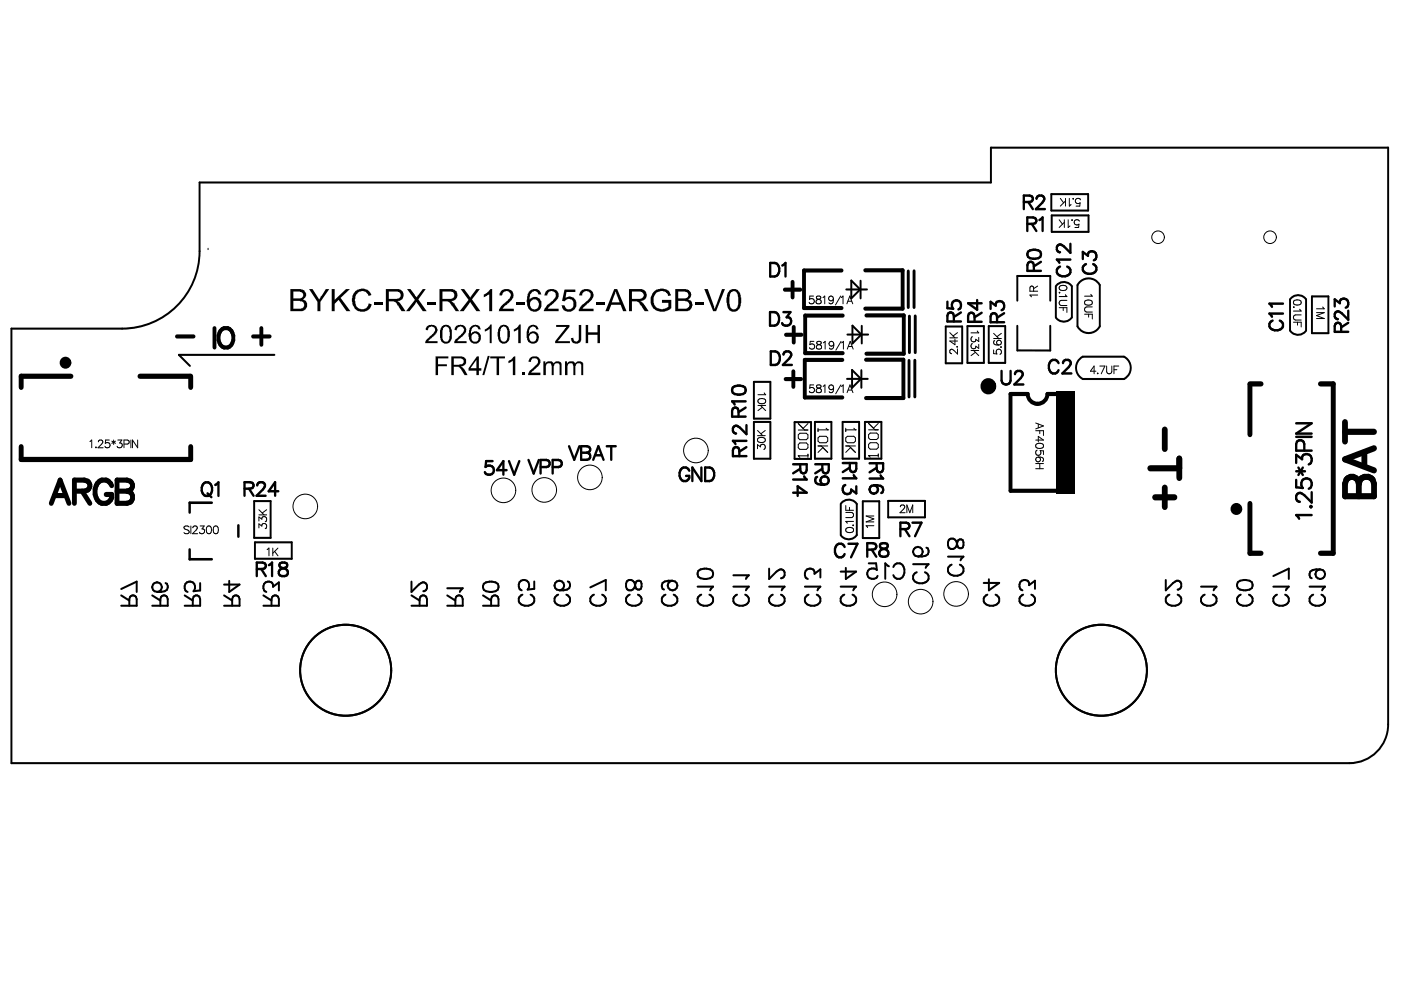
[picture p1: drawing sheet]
<svg xmlns="http://www.w3.org/2000/svg" width="297mm" height="210mm" viewBox="0 0 297 210" stroke-linecap="round" stroke-linejoin="round" font-family="sans-serif">
<g fill="none" stroke="#000" stroke-width=".42">
<path d="M180.5 59.5l1.9 1.9-1.9 1.9zM182.5 59.5v3.8M222.9 41.2h7.8v3.4h-7.8zM223 45.7h7.8v3.5h-7.8zM228.8 59.9a2.67 2.67 0 0 1 4.4 .5v8.8a2.67 2.67 0 0 1-4.8 0v-8.7zM2.4 69.7h23.5a16.4 16.4 0 0 0 16.4-16.4v-14.6h167.8v-7.4h84.2v122.3a8.2 8.2 0 0 1-8.2 8.2h-283.7zM58.2 75.2h-20.3l2.4 2.4M179.4 61.4h4.4M179.7 70.9h4.4M180.7 78.4l1.8 1.9-1.8 1.9zM180.7 69l1.9 1.9-1.9 1.9zM182.6 78.5v3.7"/>
<path d="M182.7 69.1v3.7M200.5 69.2h3.5v7.8h-3.5zM205.1 69.1h3.5v7.8h-3.5zM209.6 69.1h3.5v7.8h-3.5zM215.7 63.7v-5.2h7v5.2M215.7 69.1v5.2M222.7 69.1v5.2h-7M224 60.5a2.05 2.05 0 0 1 3.3 .2v6.6a2.05 2.05 0 0 1-3.4 0v-6.6M228.9 76.1l.7-.5h8.7a2.66 2.66 0 0 1 .1 4.7l-8.8 .1a2.67 2.67 0 0 1-.7-4.3zM276.9 70.1v-6.6a2.06 2.06 0 0 0-3.4 0v6.6a2.05 2.05 0 0 0 3.3 .1M278.2 62.8h3.4v7.8h-3.4zM159.8 81h3.5v7.8h-3.5z"/>
<path d="M159.8 89.5h3.5v7.8h-3.5zM168.5 89.5h3.5v7.8h-3.5zM172.8 89.5h3.5v7.8h-3.5zM178.7 89.5h3.4v7.8h-3.4zM179.6 80.3h4.4M183.4 89.5h3.5v7.8h-3.5zM53.9 106.2h3.5v7.8h-3.5zM54.1 115h7.8v3.5h-7.8zM178.4 106.7a2.05 2.05 0 0 1 3.3 .1v6.6a2.06 2.06 0 0 1-3.4 .1v-6.7M182.9 106.3h3.5v7.8h-3.5zM184.2 119.4h1.6l.1 1.4a1.16 1.16 0 0 0-1.7 0 1.16 1.16 0 0 0 .2 1.8 1.16 1.16 0 0 0 1.7-.5M188.3 106.2h7.8v3.5h-7.8z"/>
<path d="M193.6 119.6h3.3l-.6 .8M196.4 116.1a.97 .97 0 0 1 .3 1.4l-.4 .3-1.6 .2M201 118h3.3l-.7 .8M201.3 114.4a1 1 0 0 1 1.6 .7l.1 .7a.66 .66 0 0 0 1.1 .3 1.24 1.24 0 0 0-.3-1.7l-.6 .1-.2 .3a1.36 1.36 0 0 1-1.4 1.6l-.3-.2a1.44 1.44 0 0 1 0-1.8zM201.8 119.7a1.21 1.21 0 0 0-.8 1.4 1.21 1.21 0 0 0 1.2 1 1.44 1.44 0 0 0 1.6-.3 1.44 1.44 0 0 0 .3-1.6l-.6-.5M25.7 128.4h3.3v-1.4l-.2-.4a.76 .76 0 0 0-1.2 0l-.2 .4v1.4M25.7 124.9l3.3-1.6v2.2M25.7 126.2l1.7 1.1M32.3 128.4h3.3v-1.4l-.2-.4a.76 .76 0 0 0-1.2 0l-.2 .4v1.4M32.3 126.2l1.7 1.1M35.1 123.6a.97 .97 0 0 1 .3 1.4l-.5 .3-1.5 .2M39.2 128.4h3.2v-1.4l-.1-.4a.76 .76 0 0 0-1.3 0l-.1 .4v1.4"/>
<path d="M39.2 126.2l1.7 1.1M42.4 123.6v1.6l-1.4 .1a1.16 1.16 0 0 0 .1-1.7 1.16 1.16 0 0 0-1.8 .2 1.16 1.16 0 0 0 .5 1.7M47.5 128.4h3.3v-1.4l-.2-.4a.76 .76 0 0 0-1.2 0l-.2 .4v1.4M47.5 126.2l1.7 1.1M48.6 123.2v2.3l2.2-1.6h-3.3M55.8 128.4h3.3v-1.4l-.1-.4a.76 .76 0 0 0-1.3 0l-.1 .4v1.4M55.8 126.2l1.8 1.1M59.1 125.2v-1.7l-1.2 .9a1.05 1.05 0 0 0-1.2-1.1 1.05 1.05 0 0 0-.9 1.4l.2 .5 .5 .3M87.2 128.4h3.3v-1.4l-.1-.4a.76 .76 0 0 0-1.3 0l-.1 .4v1.4M87.2 123.3v2.2l1.6-1.6a.99 .99 0 0 1 1.6-.1l.1 .9a.82 .82 0 0 1-.8 .6M87.2 126.2l1.8 1.1M94.8 128.4h3.3v-1.4l-.1-.4a.76 .76 0 0 0-1.3 0l-.2 .4v1.4"/>
<path d="M94.8 126.2l1.7 1.1M94.8 124.7h3.3l-.6 .8M102.4 128.4h3.3v-1.4l-.2-.4a.76 .76 0 0 0-1.2 0l-.2 .4v1.4M102.4 126.2l1.7 1.1M102.6 123.8a2.55 2.55 0 0 1 2.9 0 1.07 1.07 0 0 1-.4 1.5 2.72 2.72 0 0 1-2.5-.3l-.2-.4zM110.8 126.1a1.21 1.21 0 0 0-.8 1.4 1.21 1.21 0 0 0 1.2 .9 1.44 1.44 0 0 0 1.6-.3 1.44 1.44 0 0 0 .3-1.5l-.6-.5M113.3 123.3v1.5l-1.4 .2a1.16 1.16 0 0 0 0-1.7 1.16 1.16 0 0 0-1.7 .2 1.16 1.16 0 0 0 .4 1.7M118.4 126.1a1.21 1.21 0 0 0-.8 1.4 1.21 1.21 0 0 0 1.2 .9 1.44 1.44 0 0 0 1.6-.3 1.44 1.44 0 0 0 .3-1.5l-.6-.5M120.4 123.3a.97 .97 0 0 1 .3 1.4l-.5 .3-1.5 .2M125.2 124.5l3.2-1.5v2.2M125.9 126.1a1.21 1.21 0 0 0-.8 1.4 1.21 1.21 0 0 0 1.3 .9 1.44 1.44 0 0 0 1.6-.3 1.44 1.44 0 0 0 .3-1.5l-.6-.5M132.9 123.3a.98 .98 0 0 1 1.1-.3 .98 .98 0 0 1 .6 .9l.2 .6a.66 .66 0 0 0 1.1 .3 1.23 1.23 0 0 0-.3-1.7l-.7 .2-.1 .3a1.36 1.36 0 0 1-1.4 1.6l-.3-.2a1.51 1.51 0 0 1-.2-1.7z"/>
<path d="M133.5 126.1a1.21 1.21 0 0 0-.8 1.4 1.21 1.21 0 0 0 1.3 .9 1.44 1.44 0 0 0 1.6-.3 1.44 1.44 0 0 0 .3-1.5l-.7-.5M141.1 126.1a1.21 1.21 0 0 0-.8 1.4 1.21 1.21 0 0 0 1.3 .9 1.44 1.44 0 0 0 1.5-.3 1.44 1.44 0 0 0 .3-1.5l-.6-.5M142.5 123.1l-1.6 .2a.95 .95 0 0 0-.6 .8 .95 .95 0 0 0 .5 .9M147.9 124.4h3.3l-.6 .8M148.1 121a2.54 2.54 0 0 1 2.9 0 1.07 1.07 0 0 1-.4 1.6 2.72 2.72 0 0 1-2.5-.3l-.2-.5zM148.7 126.1a1.21 1.21 0 0 0-.8 1.4 1.21 1.21 0 0 0 1.3 .9 1.44 1.44 0 0 0 1.5-.3 1.44 1.44 0 0 0 .3-1.5l-.6-.5M155.5 124.4h3.3l-.7 .8M155.5 122h3.3l-.7 .8M156.3 126.1a1.21 1.21 0 0 0-.8 1.4 1.21 1.21 0 0 0 1.2 .9 1.44 1.44 0 0 0 1.6-.3 1.44 1.44 0 0 0 .3-1.5l-.6-.5M163.1 124.4h3.3l-.7 .8M163.1 120.6v2.2l1.5-1.6a.99 .99 0 0 1 1.6-.2l.2 1a.82 .82 0 0 1-.8 .6M163.9 126.1a1.21 1.21 0 0 0-.8 1.4 1.21 1.21 0 0 0 1.2 .9 1.44 1.44 0 0 0 1.6-.3 1.44 1.44 0 0 0 .3-1.5l-.6-.5"/>
<path d="M170.7 124.4h3.2l-.6 .8M171.4 126.1a1.21 1.21 0 0 0-.8 1.4 1.21 1.21 0 0 0 1.3 .9 1.44 1.44 0 0 0 1.6-.3 1.44 1.44 0 0 0 .3-1.5l-.6-.5M173.9 122.4v-1.7l-1.2 1a1.06 1.06 0 0 0-1.2-1.2 1.06 1.06 0 0 0-.8 1.5l.1 .4 .5 .4M178.2 124.4h3.3l-.6 .8M179 126.1a1.21 1.21 0 0 0-.8 1.4 1.21 1.21 0 0 0 1.3 .9 1.44 1.44 0 0 0 1.5-.3 1.44 1.44 0 0 0 .4-1.5l-.7-.5M179.3 120.4v2.4l2.2-1.6h-3.3M188.5 120.1l-.8-.7v3.3M189.4 120.2a1.21 1.21 0 0 1 1.4-.8 1.21 1.21 0 0 1 .9 1.3 1.44 1.44 0 0 1-.3 1.6 1.44 1.44 0 0 1-1.5 .3l-.5-.7M194.4 121.3a1.21 1.21 0 0 0-.8 1.4 1.21 1.21 0 0 0 1.2 1 1.44 1.44 0 0 0 1.6-.3 1.44 1.44 0 0 0 .3-1.6l-.6-.5M209.3 126.1a1.21 1.21 0 0 0-.7 1.4 1.21 1.21 0 0 0 1.2 .9 1.44 1.44 0 0 0 1.6-.3 1.44 1.44 0 0 0 .3-1.5l-.6-.5M209.7 122.8v2.4l2.2-1.6h-3.3M216.9 126.1a1.21 1.21 0 0 0-.8 1.4 1.21 1.21 0 0 0 1.3 .9 1.44 1.44 0 0 0 1.6-.3 1.44 1.44 0 0 0 .3-1.5l-.6-.5"/>
<path d="M219.4 124.8v-1.7l-1.2 1a1.05 1.05 0 0 0-1.2-1.1 1.05 1.05 0 0 0-.9 1.4l.2 .4 .5 .4M247.2 123v2.2l1.5-1.6a.99 .99 0 0 1 1.6-.2l.2 1a.82 .82 0 0 1-.8 .6M247.9 126.1a1.21 1.21 0 0 0-.7 1.4 1.21 1.21 0 0 0 1.2 .9 1.44 1.44 0 0 0 1.6-.3 1.44 1.44 0 0 0 .3-1.5l-.6-.5M254.6 124.4h3.3l-.6 .8M255.4 126.1a1.21 1.21 0 0 0-.8 1.4 1.21 1.21 0 0 0 1.3 .9 1.44 1.44 0 0 0 1.6-.3 1.44 1.44 0 0 0 .3-1.5l-.7-.5M262.4 123.4a2.54 2.54 0 0 1 3 0 1.06 1.06 0 0 1-.5 1.6 2.72 2.72 0 0 1-2.5-.3l-.1-.5zM263.1 126.1a1.21 1.21 0 0 0-.8 1.4 1.21 1.21 0 0 0 1.2 .9 1.44 1.44 0 0 0 1.6-.3 1.44 1.44 0 0 0 .3-1.5l-.6-.5M270 124.4h3.3l-.7 .8M270 122.1l3.3-1.5v2.2M270.7 126.1a1.21 1.21 0 0 0-.7 1.4 1.21 1.21 0 0 0 1.2 .9 1.44 1.44 0 0 0 1.6-.3 1.44 1.44 0 0 0 .3-1.5l-.6-.5M277.6 124.4h3.3l-.6 .8M278.4 126.1a1.21 1.21 0 0 0-.8 1.4 1.21 1.21 0 0 0 1.3 .9 1.44 1.44 0 0 0 1.6-.3 1.44 1.44 0 0 0 .3-1.5l-.6-.5"/>
<path d="M279.8 120.7l-1.5 .2a.95 .95 0 0 0-.7 .8 .95 .95 0 0 0 .5 .9"/>
<circle cx="194.6" cy="117" r="1.02"/>
<circle cx="33.3" cy="124.5" r="1.02"/>
<circle cx="118.6" cy="124.1" r="1.02"/>
<circle cx="142.6" cy="124.1" r="1.02"/>
<circle cx="279.9" cy="121.7" r="1.02"/>
<circle cx="73.3" cy="142.1" r="9.7"/>
<circle cx="233.5" cy="142.1" r="9.7"/>
</g>
<g fill="none" stroke="#000" stroke-width=".21">
<path d="M44.1 52.6v.3M224.6 46.6l.7 .9M224.8 42.1l.7 .9M225.7 46.6v1.6M225.7 47.1l-1.1 1.1M225.9 42.1v1.6M225.9 42.6l-1.1 1.1M226.5 46.6v1.6l.4-.3M226.7 42.1v1.6l.4-.3M227.2 46.7h.2zM227.5 42.1h.1zM228.8 46.9a.58 .58 0 0 0-.8-.2 .58 .58 0 0 0-.1 .8 .58 .58 0 0 0 .9 0l-.1 .7h-.8"/>
<path d="M229.1 42.4a.58 .58 0 0 0-.9-.3 .58 .58 0 0 0-.1 .9 .58 .58 0 0 0 .9 0l-.1 .7h-.8M172.5 62.8h-.8l-.1 .7a.58 .58 0 0 1 .9 0 .58 .58 0 0 1-.1 .8 .58 .58 0 0 1-.9-.2M172.6 72.4h-.8l-.1 .7a.58 .58 0 0 1 .9 0 .58 .58 0 0 1-.1 .8 .58 .58 0 0 1-.9-.2M173.2 62.9a.33 .33 0 0 0 .1 .5l.3 .1a.47 .47 0 0 1 .5 .4 .47 .47 0 0 1-.4 .5h-.3a.47 .47 0 0 1-.4-.5 .47 .47 0 0 1 .5-.4l.3-.1a.33 .33 0 0 0 .1-.5zM173.2 72.5a.33 .33 0 0 0 .2 .5l.3 .1a.47 .47 0 0 1 .5 .4 .47 .47 0 0 1-.4 .5h-.3a.47 .47 0 0 1-.4-.5 .47 .47 0 0 1 .5-.4l.3-.1a.33 .33 0 0 0 .1-.5zM174.5 63.1l.4-.3v1.6M174.6 72.7l.3-.3v1.6M176.7 63.3a.77 .77 0 0 1-.6 1.1l-.3-.2M176.8 72.9a.77 .77 0 0 1-.6 1.1l-.4-.2M178.2 62.8l-1.1 1.8M178.3 72.4l-1.1 1.9M178.3 63.1l.4-.3v1.6"/>
<path d="M178.4 72.7l.4-.3v1.6M179.6 64.4l.6-1.6 .6 1.6M179.6 74l.7-1.6 .6 1.6M179.8 63.9h.8M179.9 73.5h.8M201.4 71.6h1.6M201.4 70.5l1.1 1.1M202.5 71.9v1.2l-1.1-.8h1.6M202.9 73.5h.1zM203 74v1.1l-.8-.8-.5-.3-.3 .4v.3l.4 .3M203 70.5l-.9 .7M205.9 74.3h1.6"/>
<path d="M206.2 71.4a.55 .55 0 0 0-.2 .9 .55 .55 0 0 0 .9-.4l.6 .5v-.9M206.2 72.8a.55 .55 0 0 0-.2 1 .55 .55 0 0 0 .9-.4l.6 .5v-.9M206.4 74.3l1.1 1.1M206.8 74.7l-.9 .7M207.2 70.2l.3 .4h-1.6M210.7 74.2v.8h.7a.58 .58 0 0 1 0-.8 .58 .58 0 0 1 .8 .1 .58 .58 0 0 1-.2 .8M210.7 71.8h1.6M210.7 70.7l1.1 1.1M210.9 72.2a.48 .48 0 0 0-.2 .7l1.1 .3M212.2 73.6h.1zM212.3 70.7l-.9 .7M219.1 61.7v-.9l-.3-.1h-.3l-.1 .3v.7h1.6"/>
<path d="M220 62.6h-1.6l.3 .3M220 60.7l-.9 .5M224.6 65.2h1.6v1M224.6 60.7l.7-.2a.71 .71 0 0 1 .9 .6 .95 .95 0 0 1-1.6 0zM224.6 62v.1zM225.4 65.2v.7M225.9 62.5l.3 .4h-1.6M226.2 63.7h-1.2a.55 .55 0 0 0-.4 .5 .55 .55 0 0 0 .4 .6h1.2M229.9 66.6h1.7v1M230 63.8l.7-.2a.7 .7 0 0 1 .9 .6 .95 .95 0 0 1-1.7 0zM230.8 66.6v.6M231.3 62.4l.3 .4h-1.7"/>
<path d="M231.6 65.1h-1.2a.55 .55 0 0 0-.5 .5 .55 .55 0 0 0 .5 .6h1.2M232.4 78.7h-1.2l.8-1.1v1.7M232.7 79.1v.2zM233.2 77.6h1.1l-.8 1.7M234.6 77.6v1.2a.55 .55 0 0 0 .6 .5 .55 .55 0 0 0 .5-.5v-1.2M236.2 78.4h.6M237.2 77.6h-1v1.7M274.2 68.3h1.7v1M274.2 65.1h.2zM274.3 63.8l.6-.2a.7 .7 0 0 1 1 .6 .95 .95 0 0 1-1.7 0zM275.1 68.3v.6M275.6 65.6l.3 .4h-1.7"/>
<path d="M275.9 66.8h-1.2a.55 .55 0 0 0-.5 .5 .55 .55 0 0 0 .5 .6h1.2M279.1 66.3h1.7l-1.7 .6 1.7 .6h-1.7M280.5 65.1l.3 .4h-1.7M19.1 93.6l.3-.3v1.6M20.3 94.9h.1zM20.9 93.7l.3-.4 .4 .1 .2 .2-.2 .6-.8 .7h1.1M23.2 93.3h-.8l-.1 .7a.58 .58 0 0 1 .9 0 .58 .58 0 0 1-.1 .9 .58 .58 0 0 1-.9-.3M23.7 93.5l.8 .5M24.1 93.3v.9M24.5 93.5l-.8 .5M25 93.3h.8l-.4 .6a.55 .55 0 0 1 .4 .9 .55 .55 0 0 1-1-.2M26.3 94.2h.7a.43 .43 0 0 0 .4-.5 .43 .43 0 0 0-.4-.4h-.7v1.6"/>
<path d="M27.7 93.3v1.6M29.2 93.3v1.6l-1.1-1.6v1.6M160.6 95.1v-.8l.6 .4a.55 .55 0 0 1 .9-.4 .55 .55 0 0 1-.2 1M160.6 92.4h1.7M160.6 91.3l1.1 1.1M160.7 93l.6-.3a.71 .71 0 0 1 1 .7 .95 .95 0 0 1-1.7 0zM160.7 86h1.6M160.8 84.7l.6-.2a.7 .7 0 0 1 .9 .6 .95 .95 0 0 1-1.6 0zM161.2 86l1.1 1.1M161.6 86.4l-.9 .7M162 83.3l.3 .4h-1.6M162.3 91.3l-1 .7"/>
<path d="M169.2 96.6h.1M169.2 96.6h2.1M169.2 92.2l.4-.3h1.4l.3 .3v.7l-.3 .3h-1.4l-.4-.3zM169.2 94.3l.4-.4h1.4l.3 .4v.6l-.3 .4h-1.4l-.4-.4zM169.2 96.6l.4 .4M169.2 91.2h2.1M169.2 89.8l1.4 1.4M171.3 96.3v.7M171.3 89.8l-1 1M172.5 81.6h-.8v.7a.58 .58 0 0 1 .8 0 .58 .58 0 0 1-.1 .9 .58 .58 0 0 1-.8-.3M173.2 81.7a.33 .33 0 0 0 .2 .5l.3 .1a.47 .47 0 0 1 .5 .4 .47 .47 0 0 1-.4 .6h-.4a.47 .47 0 0 1-.4-.6 .47 .47 0 0 1 .5-.4l.3-.1a.33 .33 0 0 0 .2-.5zM173.4 92.8l.4-.3h1.3l.4 .3v.7l-.4 .4h-1.3l-.4-.4z"/>
<path d="M173.4 91.1h2.1M173.4 94.6h2.1M173.4 90.8v.7M174.1 94.6l1.4 1.3M174.5 94.9l-1.1 1M174.5 81.9l.4-.3v1.7M175.1 90.8l.4 .3M175.5 91.1h.1M176.7 82.2a.77 .77 0 0 1-.6 1.1l-.3-.3M178.3 81.6l-1.1 1.9M178.4 81.9l.4-.3v1.7M179.3 92.8l.4-.3h1.3l.4 .3v.7l-.4 .4h-1.3l-.4-.4z"/>
<path d="M179.3 91.1h2.1M179.3 90.8v.7M179.3 94.6h2.1M179.6 83.3l.6-1.7 .6 1.7M179.8 82.7h.8M180 94.6l1.4 1.3M180.3 94.9l-1 1M181 90.8l.4 .3M181.4 91.1h.1M184.2 96.6h.1M184.2 92.2l.3-.4h1.4l.3 .4v.6l-.3 .4h-1.4l-.3-.4zM184.2 94.2l.3-.3h1.4l.3 .3v.7l-.3 .3h-1.4l-.3-.3z"/>
<path d="M184.2 96.6h2M184.2 96.6l.3 .3M184.2 91.1h2M184.2 89.8l1.3 1.3M186.2 96.3v.6M186.2 89.8l-1 1M219.6 89.7l1.6 .6-1.6 .6M219.6 93.3h1.6l-1.1-.8v1.2M219.6 91.3h1.6v1M219.6 98.3h1.6M219.6 99.4h1.6M219.7 94.2l.6-.2a.71 .71 0 0 1 .9 .6 .95 .95 0 0 1-1.6 0z"/>
<path d="M219.9 95.4a.58 .58 0 0 0-.2 .9 .58 .58 0 0 0 .8 .1 .58 .58 0 0 0 0-.9l.7 .1v.8M220.1 89.9v.8M220.1 96.9a.77 .77 0 0 1 1.1 .6l-.2 .3M220.5 91.3v.6M220.5 98.3v1.1M40.1 111.8a.62 .62 0 0 0-.6-.3 .62 .62 0 0 0-.5 .4l.2 .2 .7 .4 .2 .4a.72 .72 0 0 1-1.1 0M40.5 111.5v1.7M40.9 111.9l.3-.4 .5 .1 .1 .2-.2 .6-.8 .8h1.1M42.4 111.5h.9l-.5 .6a.55 .55 0 0 1 .4 .9 .55 .55 0 0 1-.9-.2M44 111.6a.53 .53 0 0 1 .8 .2v.4a.7 .7 0 0 1-.6 1 1.05 1.05 0 0 1-.2-1.6zM45.4 111.6a.53 .53 0 0 1 .8 .2l.1 .4a.7 .7 0 0 1-.6 1 1.05 1.05 0 0 1-.3-1.6zM54.9 110.5v-.9l.6 .5a.55 .55 0 0 1 .9-.4 .55 .55 0 0 1-.2 .9"/>
<path d="M54.9 111.9v-.8l.6 .4a.55 .55 0 0 1 .9-.4 .55 .55 0 0 1-.2 1M54.9 109.2h1.6M54.9 108.1l1.1 1.1M56.5 108.1l-.9 .7M56.6 116.5l.4-.3v1.6M57.8 116.2v1.6M58.2 116.9l.7 .9M58.9 116.2l-1.1 1.1M179.3 107.2v1h1.7M179.3 108.6h1.2a.55 .55 0 0 1 .5 .6 .55 .55 0 0 1-.5 .5h-1.2M179.4 112.1l.6-.3a.71 .71 0 0 1 1 .7 .95 .95 0 0 1-1.7 0zM180.1 107.6v.6"/>
<path d="M180.8 111.4h.2zM181 110.6h-1.7l.3 .3M185.3 111.5h-1.7l.3 .4M185.3 109.4h-1.7l1.7 .6-1.7 .7h1.7M190.9 107.5l.3-.4h.3l.3 .3-.2 .5-.8 .8h1.1M192.3 108.7v-1.6l.6 1.6 .6-1.6v1.6"/>
<circle cx="245.5" cy="50.3" r="1.34"/>
<circle cx="269.3" cy="50.3" r="1.34"/>
<circle cx="176.2" cy="63.3" r=".51"/>
<circle cx="176.3" cy="72.9" r=".51"/>
<circle cx="211.8" cy="72.6" r=".51"/>
<circle cx="147.5" cy="95.5" r="2.61"/>
<circle cx="176.2" cy="82.1" r=".51"/>
<circle cx="220.1" cy="97.4" r=".51"/>
<circle cx="64.7" cy="107.4" r="2.61"/>
<circle cx="106.7" cy="104" r="2.61"/>
<circle cx="115.4" cy="103.9" r="2.61"/>
<circle cx="125.1" cy="101.2" r="2.61"/>
<circle cx="187.6" cy="126" r="2.61"/>
<circle cx="195.2" cy="127.6" r="2.61"/>
<circle cx="202.7" cy="125.9" r="2.61"/>
</g>
<path d="M192.6 57.5v7.7M193.8 57.4v7.8M192.7 76.4v7.7M192.8 67v7.8M194 76.4v7.7M194 67v7.8" fill="none" stroke="#000" stroke-width=".63"/>
<g fill="none" stroke="#000" stroke-width=".85">
<path d="M168 59.8v3.3M178.4 57.4h-7.9v7.9h7.9M183.4 57.3h8v8.1h-8M37.5 71.3h3.5M45.5 69.6v4.1M47.1 69.8a1.57 1.57 0 0 1 2.4 1.3 1.89 1.89 0 0 1-2 2.6 2.39 2.39 0 0 1-.4-3.9zM53.7 71.3h3.5M55.4 69.6v3.5M166.4 61.4h3.3M166.6 71h3.3M168.2 78.7v3.3M168.3 69.3v3.3"/>
<path d="M178.6 76.3h-8v8h8M178.7 66.9h-8v8h8M183.6 76.3h7.9v8.1h-7.9M183.7 66.9h7.9v8.1h-7.9M166.6 80.4h3.2M214.2 83.5v20.6h11.5v-20.6"/>
</g>
<path d="M40.2 116.5v2.1h4.7M44.9 106.6h-4.7v2.1M50.5 111.4v2.4" fill="none" stroke="#000" stroke-width=".54"/>
<path d="M214.2 83.5h3.7a2.09 2.09 0 0 0 2.1 2.1 2.09 2.09 0 0 0 2.1-2.1h3.6" fill="none" stroke="#000" stroke-width=".86"/>
<g fill="none" stroke="#000" stroke-width="1.1">
<path d="M15 79.8h-10.5v2.3M29.7 79.8h10.6M40.4 79.8v2.3M4.5 94.7v2.7h35.9v-2.7M265 81.4h2.4M265 81.5v10.6M280 81.4h2.7v35.9h-2.7M10.9 106.7l1.8-4.9 1.9 4.9M11.6 105.1h2.3M15.8 104.1h2.1l.7-.2a1.14 1.14 0 0 0 0-1.9l-.7-.2h-2.1v4.9M17.4 104.1l1.7 2.6M23.7 103a1.71 1.71 0 0 0-1.7-1.3 1.71 1.71 0 0 0-1.6 1.3 2.78 2.78 0 0 0 1.2 3.7 1.68 1.68 0 0 0 2.1-1.9h-1.2"/>
<path d="M24.8 101.8h2.1l.7 .2a1.14 1.14 0 0 1 0 1.9l-.7 .2a1.29 1.29 0 0 1 1.2 1.3 1.29 1.29 0 0 1-1.2 1.3h-2.1zM24.8 104.1h2.1M265 106.8v10.5h2.4"/>
</g>
<path d="M223.9 83.1h3.9v21.6h-3.9z" fill-rule="evenodd" fill="#000"/>
<g fill="#000">
<path d="M65.5 61.3h.8l1.3 2.2 1.5-2.2h.7l-1.9 2.7v2h-.6v-2zM70.3 61.3h.7v2.3l2.4-2.3h.8l-2 1.9 2.1 2.8h-.8l-1.7-2.4-.8 .8v1.6h-.7zM75.3 61.7a2.22 2.22 0 0 1 3.1 .1l.4 .7-.6 .2a1.44 1.44 0 0 0-1.7-1 1.44 1.44 0 0 0-1.2 1.6 1.71 1.71 0 0 0 1.6 2.3 1.47 1.47 0 0 0 1.3-1.3l.6 .2a2.05 2.05 0 0 1-2 1.6 2.05 2.05 0 0 1-2-1.5 3.2 3.2 0 0 1 .5-2.9zM79.3 64h1.8v.6h-1.8zM86.3 61.3h.7l1.3 1.8 1.3-1.8h.7l-1.6 2.2 1.8 2.5h-.9l-1.3-2-1.5 2h-.7l1.9-2.4zM90.5 69.2a1.68 1.68 0 0 1 2.1 .1 1.47 1.47 0 0 1-.5 1.8l-1.3 1.2h2v.5h-2.6l.1-.6 .8-.9a1.54 1.54 0 0 0 1-1.8 .89 .89 0 0 0-1.4 .4h-.4zM90.7 64h1.8v.6h-1.8zM92.3 75.6h2.8v.4h-2.2v1.2h1.8v.5h-1.8v1.8h-.6zM96.6 69.2a1.4 1.4 0 0 1 2.1 .1 1.35 1.35 0 0 1-.5 1.8l-1.3 1.2h2v.5l-2.6-.1a2.4 2.4 0 0 1 1.4-1.6l.1-.2a.92 .92 0 0 0 .3-1.5 .76 .76 0 0 0-.8-.1 .76 .76 0 0 0-.5 .7l-.5-.1zM97.7 61.3h.7l1.3 1.8 1.3-1.8h.7l-1.6 2.2 1.7 2.5h-.8l-1.3-2-1.4 2h-.8l1.8-2.4zM103.4 75.5h.4l-1.1 4h-.4zM102.8 69.8l.6-.3 .5-.7h.3v4h-.4v-3.1l-.8 .6h-.2z"/>
<path d="M102.6 62.4l1-.6 .3-.5h.4v4.7h-.6v-3.7l-1.1 .8zM103.9 75.6h3.2v.4h-1.3v3.5h-.5v-3.5h-1.4zM106.1 61.8a1.77 1.77 0 0 1 2.6 .1 1.68 1.68 0 0 1-.7 2.1l-1.5 1.5h2.4v.5h-3.2l.1-.1a3.5 3.5 0 0 1 1.6-2 1.71 1.71 0 0 0 .8-1.8 .97 .97 0 0 0-1.1-.4 .97 .97 0 0 0-.7 .9h-.5zM107.8 76.5l.5-.2 .6-.7h.4v3.9h-.6v-3.1l-.1 .2-.8 .4zM108.9 69.8l.7-.3 .5-.7h.3v4h-.5v-3.1l-.8 .6h-.2zM109.5 64h1.7v.6h-1.7zM110.8 78.9h.5v.6h-.5zM112.3 76a1.47 1.47 0 0 1 2.3 .3 2.45 2.45 0 0 1-1.3 2.1l-.7 .6h2v.5h-2.6a2.48 2.48 0 0 1 1.2-1.6v-.1a1.14 1.14 0 0 0 .6-1.7 .79 .79 0 0 0-1.2 .6h-.5zM115.6 61.9a1.68 1.68 0 0 1 2.8 .3 1.62 1.62 0 0 1-.7 1.7l-1.6 1.6h2.3v.5h-3.1a3.4 3.4 0 0 1 1.3-1.8 3.2 3.2 0 0 0 1.3-1.7 .94 .94 0 0 0-1-.8 .94 .94 0 0 0-.9 .9h-.6zM115.2 76.6h.4v.4a1.12 1.12 0 0 1 1.7-.1v.1a1.12 1.12 0 0 1 1.7-.1l.1 2.6h-.5v-1.8a.63 .63 0 0 0-.6-.7 .63 .63 0 0 0-.6 .7v1.8h-.4v-1.8a.61 .61 0 0 0-.5-.7 .61 .61 0 0 0-.7 .3l-.1 2.2h-.5zM117.9 68.9h2.8v.4l-2.5 3h2.6v.5h-3.1v-.5l2.4-3h-2.2zM119.7 61.4h2.3v.5h-1.9l-.2 1.3a1.49 1.49 0 0 1 1.9 .1 1.49 1.49 0 0 1 .2 2 1.57 1.57 0 0 1-2.6 .3l-.3-.9h.6a.92 .92 0 0 0 .8 .9 .92 .92 0 0 0 1-.6 1.11 1.11 0 0 0-.1-1.2 1.11 1.11 0 0 0-1.1-.4l-.6 .5-.5-.1z"/>
<path d="M119.8 76.6h.4v.4a1.12 1.12 0 0 1 1.7-.1v.1a1.12 1.12 0 0 1 1.6-.1l.2 2.6h-.5v-1.8a.63 .63 0 0 0-.6-.7 .63 .63 0 0 0-.6 .7v1.8h-.4v-1.8a.61 .61 0 0 0-.5-.7 .61 .61 0 0 0-.7 .3l-.1 2.2h-.5zM122.7 68.9h.5v2.6a1.12 1.12 0 0 1-.6 1.3 1.12 1.12 0 0 1-1.3-.4l-.3-.7h.6a.6 .6 0 0 0 .6 .7 .6 .6 0 0 0 .5-.8zM123 61.8a1.7 1.7 0 0 1 2.8 .5 2.77 2.77 0 0 1-1.4 2.2l-.7 .6-.2 .4h2.3v.5h-3.1a2.59 2.59 0 0 1 1.4-1.9 2 2 0 0 0 1.1-1.7 .9 .9 0 0 0-1-.7 .9 .9 0 0 0-.8 .9h-.6zM124.2 68.9h.5v1.6h2v-1.6h.5v3.9h-.5v-1.8h-2v1.8h-.5zM126.4 64h1.7v.6h-1.7zM138.3 62.2a2.43 2.43 0 0 1 2.6-.9l.5 .1 .5 .4 .3 .8-.5 .1a1.62 1.62 0 0 0-1.9-1 1.62 1.62 0 0 0-1.2 1.8 1.8 1.8 0 0 0 .9 1.8 1.8 1.8 0 0 0 2-.2l.2-.1v-.8h-1.3v-.6h1.9v1.8a2.72 2.72 0 0 1-4.2-.8 3.6 3.6 0 0 1 .2-2.4zM147.3 64h1.8v.6h-1.8zM149.3 61.3h.8l1.4 4.2 1.6-4.2h.6l-1.9 4.7h-.6z"/>
<path d="M62.2 61.8v1.5h1.1a.76 .76 0 0 0 .9-.3 .76 .76 0 0 0 0-.9l-.7-.3zM62.2 63.8v1.7h1.5a.78 .78 0 0 0 .8-.8 .78 .78 0 0 0-.8-.8zM61.6 61.3h1.8a1.23 1.23 0 0 1 1.4 1.7l-.1 .2a.27 .27 0 0 0-.3 .2 .27 .27 0 0 0 .3 .3 1.38 1.38 0 0 1 .2 1.7 1.38 1.38 0 0 1-1.6 .6h-1.7z"/>
<path d="M82.4 61.8v1.6h1.5a.84 .84 0 0 0 .9-.5 .84 .84 0 0 0-.2-1zM81.8 61.3h2.2a1.32 1.32 0 0 1 1.6 1.2 1.32 1.32 0 0 1-1.4 1.4l.5 .2 1.3 1.9h-.9l-.6-1.2-.7-.8-.3-.1h-1.1v2.1h-.6z"/>
<path d="M93.9 69.6l-.1 1.1a1.55 1.55 0 0 0 .4 1.6 .73 .73 0 0 0 .8 0 .73 .73 0 0 0 .3-.8 2.43 2.43 0 0 0-.2-2l-.1-.1a.61 .61 0 0 0-1.1 .2zM93.6 69.3a1.28 1.28 0 0 1 2 .1l.2 .5v.8a1.83 1.83 0 0 1-.9 2.2 1.43 1.43 0 0 1-1.6-1.6 2.54 2.54 0 0 1 .3-2z"/>
<path d="M93.8 61.8v1.6h1.5a.81 .81 0 0 0 1-.7 .81 .81 0 0 0-.9-.9zM93.2 61.3h2.2a1.28 1.28 0 0 1 1.5 1 1.28 1.28 0 0 1-1 1.5l-.2 .1 .7 .5v.2l1 1.4h-.8l-1.1-1.7-.6-.4h-1.1v2.1h-.6z"/>
<path d="M96.2 76v1.3l1.3-.1a.66 .66 0 0 0 .8-.6 .66 .66 0 0 0-.8-.6zM95.7 75.6h1.9a1.1 1.1 0 0 1 1.2 1 1.1 1.1 0 0 1-1 1.2l.5 .3 .8 1.4h-.6l-.7-1.2-.5-.5h-1.1v1.7h-.5z"/>
<path d="M99.8 69.3a1.37 1.37 0 0 1 1.9 0l.2 .5h-.5a.69 .69 0 0 0-.6-.6 .69 .69 0 0 0-.7 .5l-.2 .4v.7a1.2 1.2 0 0 1 1.6-.3 1.2 1.2 0 0 1 .3 1.6 1.26 1.26 0 0 1-1.4 .7 1.26 1.26 0 0 1-1-1.3l-.1-.8 .2-1.1zM100.1 71a.9 .9 0 0 0-.1 .9 .9 .9 0 0 0 .8 .5h.1a.91 .91 0 0 0 .6-1 .91 .91 0 0 0-.9-.7z"/>
<path d="M101 76.3l-1.2 1.8h1.2zM101.1 75.6h.4v2.5h.6v.5h-.6v.9h-.5v-.9h-1.7v-.5z"/>
<path d="M106.2 69.5v.2a2.92 2.92 0 0 0 .2 2.6 .89 .89 0 0 0 1-.2 .89 .89 0 0 0 .2-.9 1.73 1.73 0 0 0-.6-2h-.4zM106.1 69a1.4 1.4 0 0 1 2 1.4v.4a1.83 1.83 0 0 1-.8 2 1.27 1.27 0 0 1-1.7-1.4 2.74 2.74 0 0 1 .5-2.4z"/>
<path d="M112.1 69.2a1.71 1.71 0 0 1 1.6-.2l.5 .6v.2h-.5a.73 .73 0 0 0-.7-.6 .73 .73 0 0 0-.7 .7l-.2 .9a1.23 1.23 0 0 1 1.7-.3 1.23 1.23 0 0 1 .3 1.7 1.29 1.29 0 0 1-1.5 .6 1.29 1.29 0 0 1-.9-1.3v-.2a3.1 3.1 0 0 1 .4-2.1zM112.4 70.9a.89 .89 0 0 0-.1 1.2 .89 .89 0 0 0 1.2 .1 .89 .89 0 0 0 .2-1.1 .89 .89 0 0 0-1.1-.3z"/>
<path d="M112.1 61.9a1.54 1.54 0 0 1 2.6 .2l.1 .3h-.6a.81 .81 0 0 0-.7-.7 .81 .81 0 0 0-.9 .5l-.2 .2-.1 1.2a1.4 1.4 0 0 1 1.7-.5 1.4 1.4 0 0 1 .8 1.6 1.48 1.48 0 0 1-1.4 1.4 1.48 1.48 0 0 1-1.5-1.2l-.2-1.3zM112.5 63.9a1.15 1.15 0 0 0 .8 1.8 1.11 1.11 0 0 0 1-1.3 1.11 1.11 0 0 0-1.3-.9z"/>
<path d="M130.4 61.9l-.7 2.2h1.7l-.9-2.3zM130.2 61.3h.7l1.9 4.7h-.7l-.5-1.4h-2l-.5 1.4h-.8z"/>
<path d="M134 61.8v1.6h1.3a.82 .82 0 0 0 1-.4 .82 .82 0 0 0-.1-1l-.4-.2zM133.4 61.3h2.2a1.27 1.27 0 0 1 1.5 1.1 1.27 1.27 0 0 1-1.2 1.4l-.1 .1 .7 .5 1 1.6h-.8l-1.1-1.8-.6-.3h-1v2.1h-.6z"/>
<path d="M143.8 61.8v1.5h1.2a.75 .75 0 0 0 1-.7 .75 .75 0 0 0-.8-.8zM143.8 63.8v1.7h1.4a.8 .8 0 0 0 .9-.7 .8 .8 0 0 0-.6-.9zM143.2 61.3h1.8a1.26 1.26 0 0 1 1.4 1.8l-.5 .4a1.28 1.28 0 0 1 .9 1.3 1.28 1.28 0 0 1-1.1 1.2h-2.5z"/>
<path d="M154.9 62.1l-.1 .6a3.7 3.7 0 0 0 .2 2.6 .8 .8 0 0 0 .9 .3 .8 .8 0 0 0 .5-.9v-2.1a.82 .82 0 0 0-1.1-.8zM154.6 61.6a1.46 1.46 0 0 1 1.6-.2 1.46 1.46 0 0 1 .8 1.2l.2 1a2.37 2.37 0 0 1-1.1 2.4 1.4 1.4 0 0 1-2-1.3 3.7 3.7 0 0 1 .5-3.1z"/>
</g>
<g fill="none" stroke="#000" stroke-width="1.3">
<path d="M243.9 99.3h6.1M247 91.1v4.1M250 97.2v4.1M285.2 89.5v4.1M285.2 91.6h6.1M289.3 95.9v3M291.3 95l-6.1 2.4 6.1 2.3M244.9 105.4h4.1M247 103.4v4.1M285.5 101.7a1.43 1.43 0 0 1 2.3 0l.3 .9a1.62 1.62 0 0 1 1.6-1.6 1.62 1.62 0 0 1 1.6 1.6v2.6h-6.1v-2.6zM288.1 102.6v2.6"/>
<circle cx="13.9" cy="76.9" r=".62"/>
<circle cx="262.1" cy="107.9" r=".62"/>
</g>
<g fill="none" stroke="#000" stroke-width=".51">
<path d="M163.3 55.8h1a1.53 1.53 0 0 1 1 1.4 1.53 1.53 0 0 1-1 1.4h-1zM165.9 56.3l.6-.5v2.8M217.1 42.8l1.6-.1a.66 .66 0 0 0 0-1.1l-1.6-.1v2.8M217.8 47.5l1.7-.2a.66 .66 0 0 0 0-1.1l-1.7-.1v2.9M218 53.4a2.22 2.22 0 0 1 2.6 0 .93 .93 0 0 1-.4 1.3 2.38 2.38 0 0 1-2.2-.2l-.2-.4zM218 42.8l1 1.5M218.8 47.5l.9 1.5M219.2 57.4l-.1-1.6a.67 .67 0 0 0-1.1 0l-.2 1.6h2.9M219.8 42.1l.2-.5 .9-.1a.7 .7 0 0 1 .4 1.1l-1.7 1.7h1.9M220.4 46.7l.7-.6v2.9M220.7 55.5l-1.5 1M224.8 56.5a1.06 1.06 0 0 0-.7 1.2 1.06 1.06 0 0 0 1.1 .9 1.26 1.26 0 0 0 1.3-.3 1.26 1.26 0 0 0 .3-1.4l-.5-.4"/>
<path d="M226.9 51.7v1.9l-1.3-1.4a.87 .87 0 0 0-1.4-.1l-.1 .8 .2 .4 .5 .2M226.9 55h-2.8l.5 .7M229.6 54.9v-1.5l1.1 .8a.92 .92 0 0 1 1-.9 .92 .92 0 0 1 .8 1.2l-.2 .4-.4 .3M230.3 56a1.06 1.06 0 0 0-.7 1.2 1.06 1.06 0 0 0 1.1 .9 1.26 1.26 0 0 0 1.3-.3 1.26 1.26 0 0 0 .3-1.4l-.5-.4M163.3 66.2h.9a1.53 1.53 0 0 1 1 1.4 1.53 1.53 0 0 1-1 1.4h-.9zM163.4 74.5h1a1.53 1.53 0 0 1 1 1.4 1.53 1.53 0 0 1-1 1.5h-1zM166.1 66.2h1.5l-.8 1.1a.92 .92 0 0 1 1 1 .92 .92 0 0 1-1.3 .7l-.4-.1-.3-.4M166.1 75.2l.3-.6 .8-.1a.7 .7 0 0 1 .4 1.1l-1.6 1.8h1.9M200.9 64v1.3l1.2 .2a1.02 1.02 0 0 1 0-1.6 1.02 1.02 0 0 1 1.5 .2 1.02 1.02 0 0 1-.4 1.5M202.2 68.2l-.1-1.7a.67 .67 0 0 0-1.1 0l-.1 1.7h2.8M203.7 66.2l-1.5 1M206.6 68.2l-.1-1.6a.66 .66 0 0 0-1.1 0l-.1 1.6h2.8"/>
<path d="M207.2 63.6v2.1l-1.9-1.4h2.8M208.1 66.3l-1.5 1M210 65.5v-1.5l1.1 .8a.92 .92 0 0 1 1.1-1 .92 .92 0 0 1 .7 1.3l-.1 .4-.5 .3M211.4 68.3l-.1-1.6a.66 .66 0 0 0-1.1 0l-.2 1.6h2.9M212.4 78.6v2.1a.97 .97 0 0 0 .9 .8 .97 .97 0 0 0 1-.8v-2.1M212.9 66.4l-1.5 1M215.2 79.3l.3-.5 .8-.2a.7 .7 0 0 1 .4 1.1l-1.6 1.8h1.9M224.4 77a1.06 1.06 0 0 0-1.2-.7 1.06 1.06 0 0 0-.8 1.1 1.26 1.26 0 0 0 .3 1.4 1.26 1.26 0 0 0 1.3 .2l.4-.5M225.4 77l.3-.6 .8-.1a.7 .7 0 0 1 .4 1.1l-1.7 1.8h2M269.8 68a1.06 1.06 0 0 0-.7 1.2 1.06 1.06 0 0 0 1.1 .8 1.26 1.26 0 0 0 1.4-.2 1.26 1.26 0 0 0 .3-1.4l-.6-.4M272 66.5h-2.9l.6 .7M272 64.4h-2.9l.6 .7"/>
<path d="M283 65v-1.5l1.1 .8a.92 .92 0 0 1 1-1 .92 .92 0 0 1 .8 1.3l-.2 .4-.4 .2M284.4 70.4l-.2-1.7a.67 .67 0 0 0-1.1 0l-.1 1.7h2.9M285.9 65.9v1.9l-1.4-1.4a.86 .86 0 0 0-1.4-.1l-.1 .8 .3 .4 .4 .2M285.9 68.4l-1.5 1M104.4 97.8h-1.3l-.2 1.2a1.02 1.02 0 0 1 1.6 0 1.02 1.02 0 0 1-.2 1.5 1.02 1.02 0 0 1-1.5-.4M107.4 99.7h-2l1.3-1.9v2.8M107.9 97.8l1.1 2.8 1.1-2.8M112.1 97.5l1 2.9 1.1-2.9M114.6 99h1.2a.75 .75 0 0 0 .8-.7 .75 .75 0 0 0-.8-.8h-1.2v2.9M117.2 99h1.2a.75 .75 0 0 0 .7-.7 .75 .75 0 0 0-.7-.8h-1.2v2.9M120.7 94.6l1 2.9 1.1-2.9M123.2 94.6l1.7 .1a.66 .66 0 0 1 0 1.1l-.5 .2a.75 .75 0 0 1 .8 .7 .75 .75 0 0 1-.8 .8h-1.2z"/>
<path d="M123.2 96h1.2M125.8 97.5l1.1-2.9 1.1 2.9M126.2 96.5h1.4M128.6 94.6h2M129.6 94.6v2.9M146.1 99.8a1.06 1.06 0 0 0-1.2-.7 1.06 1.06 0 0 0-.8 1.1 1.26 1.26 0 0 0 .3 1.4 1.26 1.26 0 0 0 1.3 .3l.4-.6v-.4h-.7M148.7 99.1v2.9l-1.9-2.9v2.9M149.5 99.1h1a1.53 1.53 0 0 1 1 1.5 1.53 1.53 0 0 1-1 1.4h-1zM155.4 82.2a2.22 2.22 0 0 1 2.6 0 .93 .93 0 0 1-.5 1.3 2.38 2.38 0 0 1-2.1-.2l-.2-.4zM156.6 88.3l-.1-1.6a.67 .67 0 0 0-1.1 0l-.2 1.6h2.9M156.8 96.7l-.2-1.6a.67 .67 0 0 0-1.1 0l-.1 1.6h2.9M158.1 86.4l-1.5 1"/>
<path d="M158.1 85.1h-2.9l.6 .7M158.3 90.1v1.9l-1.4-1.3a.87 .87 0 0 0-1.4-.2l-.1 .9 .3 .4 .4 .1M158.3 94.8l-1.5 1M158.3 93.5h-2.9l.5 .7M168.2 98.4h2.8l-.1 1.7a.66 .66 0 0 1-1.1 0l-.1-1.7M169.7 99.4l-1.5 .9M172.8 98.4h2.9l-.1 1.7a.67 .67 0 0 1-1.1 0l-.2-1.7M174.3 99.4l-1.5 .9M178.7 98.2h2.9l-.2 1.6a.66 .66 0 0 1-1.1 0l-.1-1.6M180.2 99.1l-1.5 1M184.4 98.2h2.8l-.1 1.7a.66 .66 0 0 1-1.1 0l-.1-1.7M185.9 99.2l-1.5 .9"/>
<path d="M274.8 89.7h3.3l-3.3 2.2h3.3M274.8 98.2v-1.8l1.3 1a1.06 1.06 0 0 1 1.2-1.1 1.06 1.06 0 0 1 .8 1.4l-.2 .5-.4 .3M274.8 99.9h1.9M274.8 92.6h3.3M275.3 99.1l.9 1.6M276.2 99.1l-.9 1.6M276.5 95.5v-1.4a.86 .86 0 0 0-.8-.8 .86 .86 0 0 0-.9 .8v1.4h3.3M43 102.7a1.06 1.06 0 0 1 1.3-.4 1.06 1.06 0 0 1 .7 1.1 1.26 1.26 0 0 1-.3 1.3 1.26 1.26 0 0 1-1.4 .3 1.78 1.78 0 0 1-.3-2.3zM44 104.6l.8 .8M45.6 102.8l.7-.5v2.8M51.8 103.6l1.7-.1a.66 .66 0 0 0 0-1.1l-1.7-.2v2.9M52.8 103.6l1 1.5"/>
<path d="M54.5 102.9l.3-.5 .8-.2a.7 .7 0 0 1 .4 1.1l-1.6 1.8h1.9M57 119.8l.7-.5v2.8M59 104.2h-2l1.3-2v2.9M59.4 119.4a.58 .58 0 0 0 .3 1 1.19 1.19 0 0 1 1.3 1.2 1 1 0 0 1-1.1 .6 1 1 0 0 1-.8-1 1.32 1.32 0 0 1 1.4-.8 .58 .58 0 0 0 .3-1l-.5-.1zM168.2 104.5h2.8l-1.9-1.4v2M170.5 101l.5 .7h-2.8M173.3 101.1a.85 .85 0 0 0-.3 1.3l.4 .2 1.4 .2M179.1 116a1.06 1.06 0 0 0-1.2-.7 1.06 1.06 0 0 0-.9 1.1 1.26 1.26 0 0 0 .3 1.4 1.26 1.26 0 0 0 1.4 .2l.4-.5M179.2 102.8a.98 .98 0 0 0-.3 1.6 .98 .98 0 0 0 1.6-.2v-.4l1.1 .8v-1.5M179.9 115.3h1.9l-1.4 2.9M181 100.7l.6 .7h-2.9M183.9 116.5l1.6-.1a.66 .66 0 0 0 0-1.1l-1.6-.1v2.8"/>
<path d="M184.8 116.5l1 1.5M185.3 102.9a1.46 1.46 0 0 1 1.9 .8l-.1 .7-.3 .1M186.7 100.8l.5 .7h-2.8M186.7 115.3a.58 .58 0 0 0 .3 1 1.19 1.19 0 0 1 1.3 1.2 1 1 0 0 1-1.1 .6 1 1 0 0 1-.8-1 1.32 1.32 0 0 1 1.4-.8 .58 .58 0 0 0 .3-1l-.4-.1zM190.9 112.2l1.6-.1a.66 .66 0 0 0 0-1.1l-1.6-.2v2.9M191.9 112.2l.9 1.5M193.5 110.8h1.9l-1.4 2.9M274.8 101.7v1.6l1.4 .2a1.16 1.16 0 0 1 0-1.8 1.16 1.16 0 0 1 1.7 .2 1.16 1.16 0 0 1-.4 1.7M277.8 107.4l.1-.1 .2 .1-.2 .2zM278.1 109.2h-3.3l.6 .8M278.1 104.4v2.1l-1.6-1.5a.99 .99 0 0 0-1.5-.2l-.2 1a.82 .82 0 0 0 .8 .6M54.4 120.6l1.7-.1a.66 .66 0 0 0 0-1.1l-1.7-.1v2.8"/>
<path d="M55.4 120.6l1 1.5"/>
<circle cx="174.8" cy="101.9" r=".89"/>
<circle cx="185.3" cy="103.8" r=".89"/>
</g>
<circle cx="209.5" cy="81.9" r=".63" fill="none" stroke="#000" stroke-width="2.1"/>
</svg>
